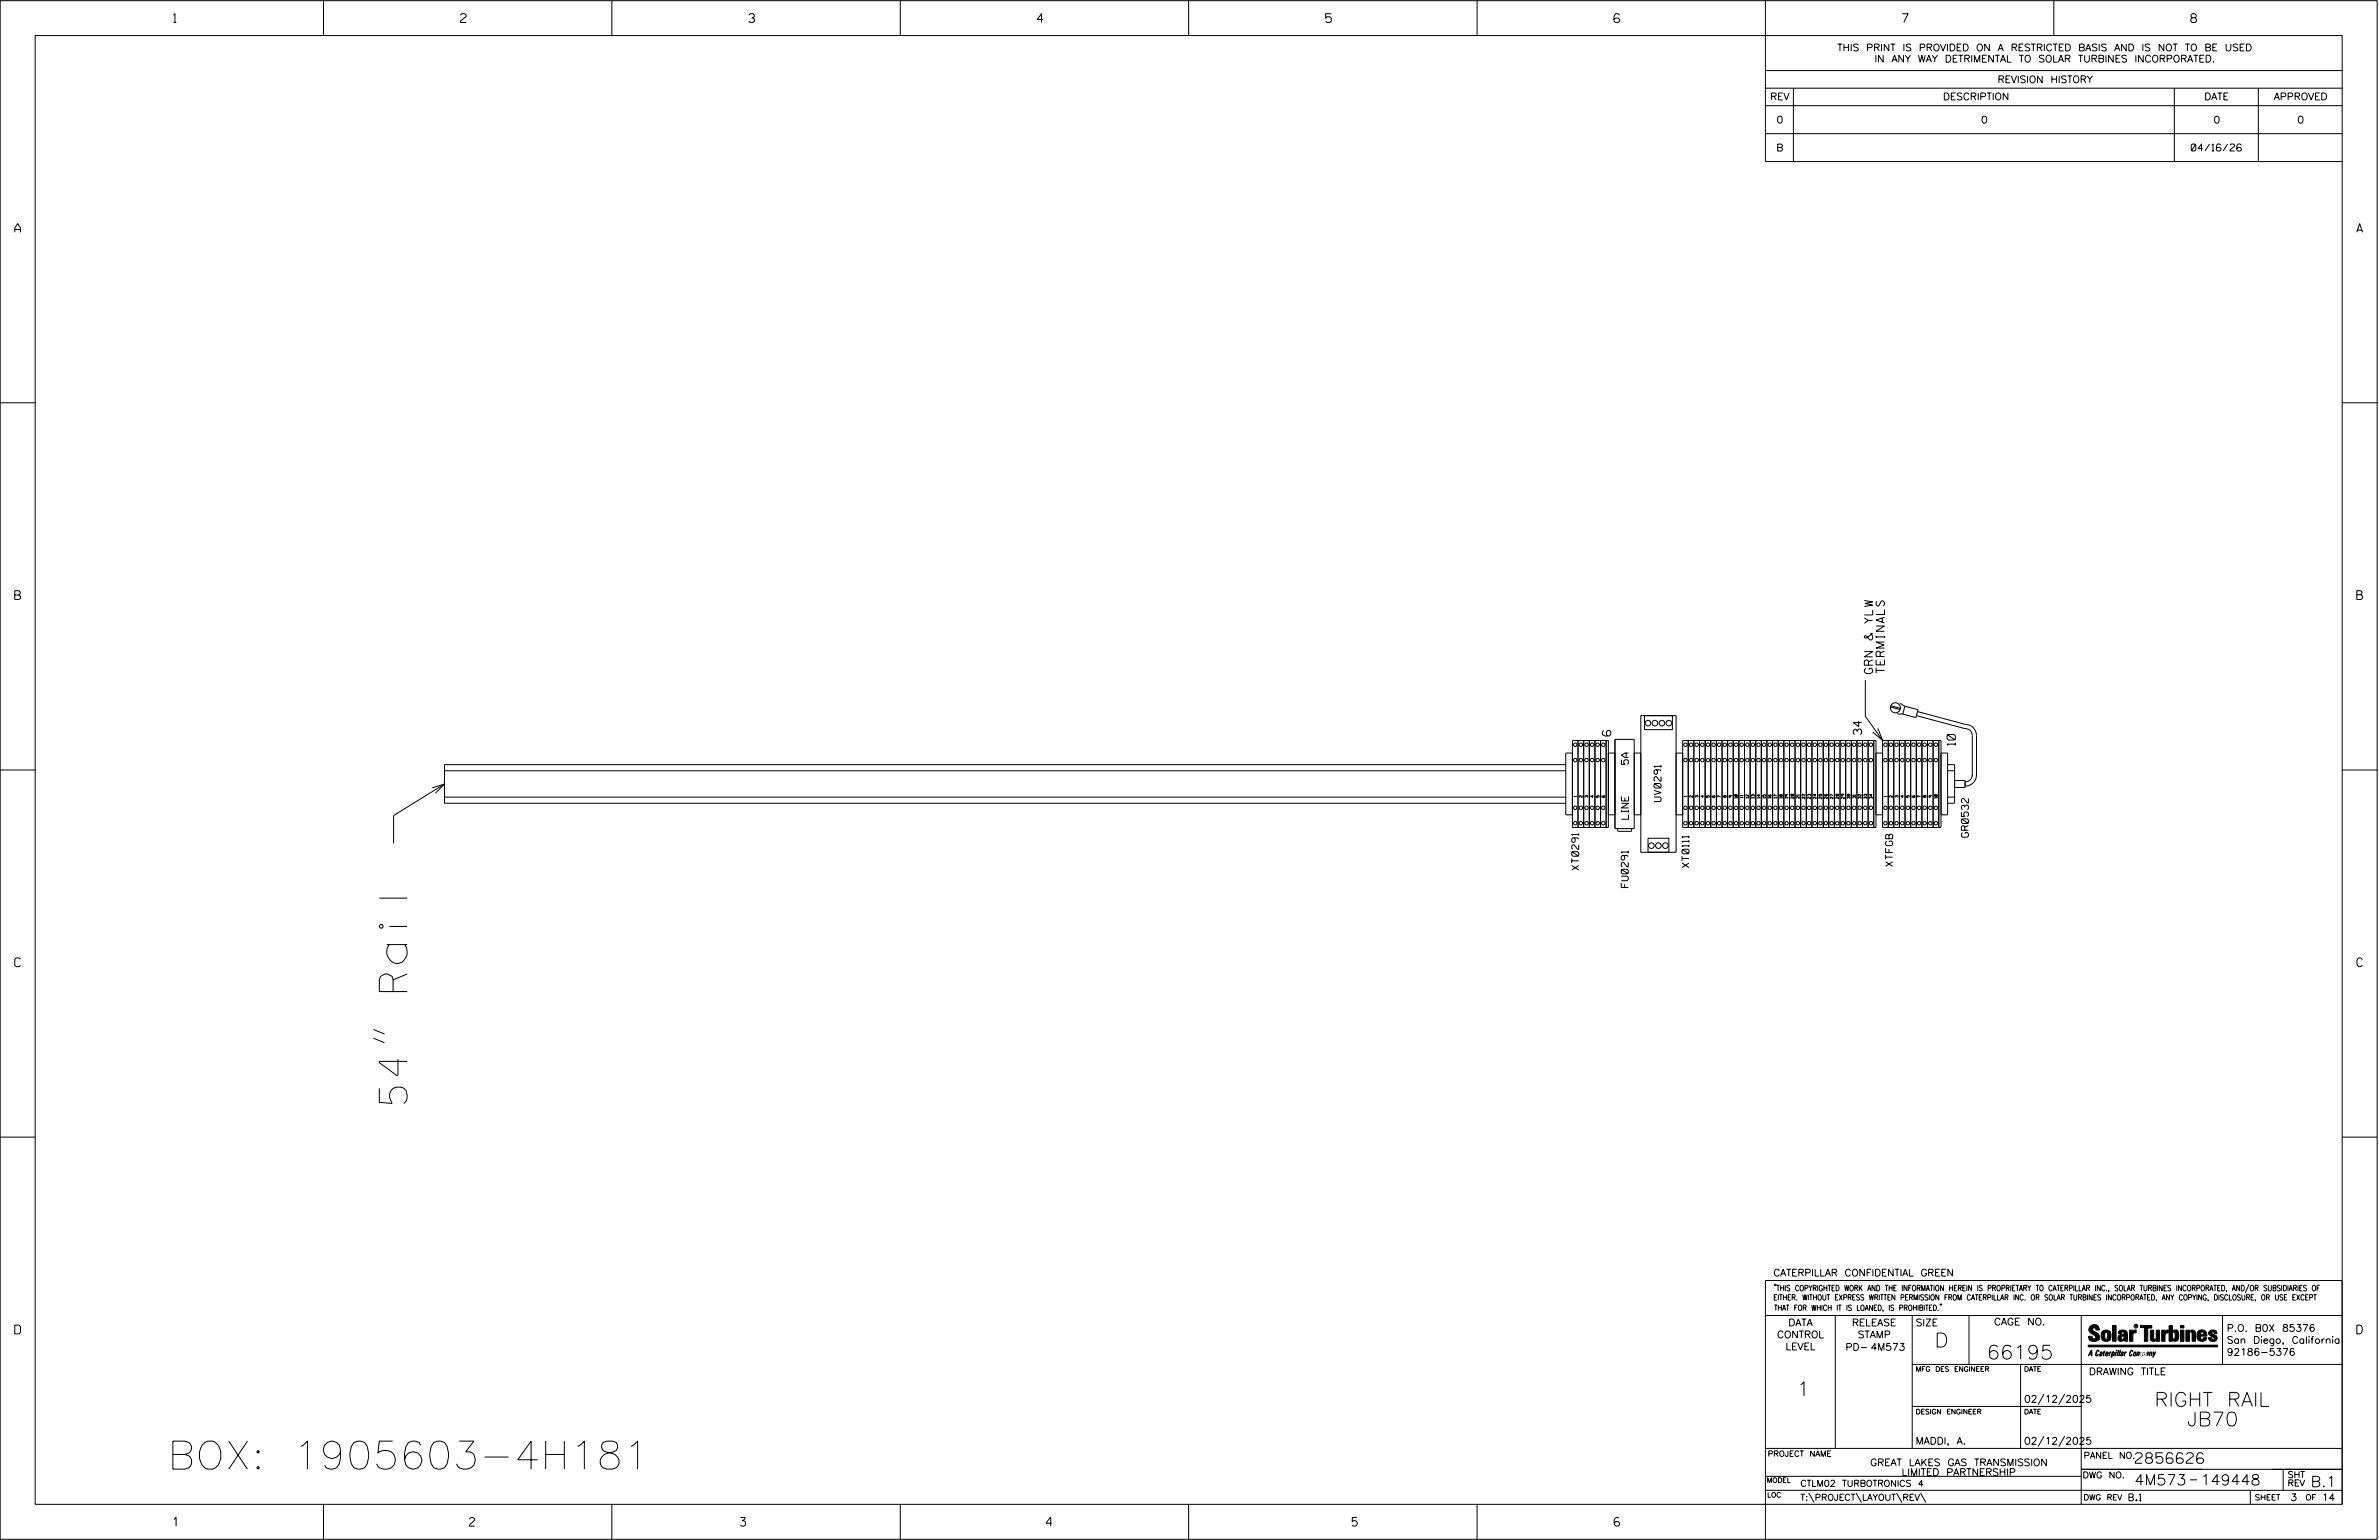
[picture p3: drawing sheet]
<svg xmlns="http://www.w3.org/2000/svg" width="864mm" height="559mm" viewBox="0 0 864 559" stroke-linecap="round" stroke-linejoin="round" font-family="sans-serif">
<defs><g id="words">
<g font-size="10.2">
<text x="147.8" y="400.4" transform="rotate(-90 147.8 400.4)">54&quot; Rail</text>
<text x="60.8" y="533.1">BOX: 1905603-4H181</text>
</g>
<g font-size="5.1">
<text x="702.3" y="488.8">D</text>
<text x="721.2" y="493.2">66195</text>
<text x="652.2" y="506.5">1</text>
<text x="782.1" y="510.3">RIGHT RAIL</text>
<text x="793.9" y="517.4">JB70</text>
</g>
<g font-size="3.8">
<text x="775.1" y="531">2856626</text>
<text x="774.8" y="538.9">4M573</text>
<text x="798.8" y="538.9">149448</text>
<text x="838.8" y="539.5">B.1</text>
</g>
<g font-size="3.2">
<text x="63" y="8.2">1</text>
<text x="167.2" y="8.2">2</text>
<text x="271.8" y="8.2">3</text>
<text x="376.5" y="8.2">4</text>
<text x="481.2" y="8.2">5</text>
<text x="690.6" y="8.2">7</text>
<text x="795.3" y="8.2">8</text>
<text x="5.4" y="84.3">A</text>
<text x="855.5" y="84.3">A</text>
<text x="5.4" y="217.5">B</text>
<text x="855.6" y="217.5">B</text>
<text x="5.4" y="350.8">C</text>
<text x="855.6" y="350.8">C</text>
<text x="5.4" y="484">D</text>
<text x="855.6" y="484">D</text>
<text x="62.8" y="553.8">1</text>
<text x="170.4" y="553.8">2</text>
<text x="268.8" y="553.8">3</text>
<text x="379.8" y="553.8">4</text>
<text x="490.8" y="553.8">5</text>
<text x="585.9" y="553.8">6</text>
</g>
<g font-size="3">
<text x="679.8" y="244.4" transform="rotate(-90 679.8 244.4)">GRN &amp; YLW</text>
<text x="684.1" y="244.3" transform="rotate(-90 684.1 244.3)">TERMINALS</text>
<text x="584.7" y="267" transform="rotate(-90 584.7 267)">6</text>
<text x="675.8" y="266.6" transform="rotate(-90 675.8 266.6)">34</text>
<text x="709.8" y="270.5" transform="rotate(-90 709.8 270.5)">10</text>
</g>
<g font-size="2.5">
<text x="666.9" y="18.5">THIS PRINT IS PROVIDED ON A RESTRICTED BASIS AND IS NOT TO BE USED</text>
<text x="680.5" y="22.6">IN ANY WAY DETRIMENTAL TO SOLAR TURBINES INCORPORATED.</text>
<text x="725.1" y="30">REVISION HISTORY</text>
<text x="642.6" y="36.3">REV</text>
<text x="705.3" y="36.3">DESCRIPTION</text>
<text x="800.2" y="36.3">DATE</text>
<text x="825.4" y="36.3">APPROVED</text>
<text x="644.9" y="44.7">0</text>
<text x="719.1" y="44.7">0</text>
<text x="803.5" y="44.7">0</text>
<text x="834" y="44.7">0</text>
<text x="644.8" y="54.8">B</text>
<text x="795.4" y="54.8">04/16/26</text>
<text x="591.1" y="277.4" transform="rotate(-90 591.1 277.4)">5A</text>
<text x="603" y="290.9" transform="rotate(-90 603 290.9)">UV0291</text>
<text x="591.1" y="297.3" transform="rotate(-90 591.1 297.3)">LINE</text>
<text x="714.5" y="303.8" transform="rotate(-90 714.5 303.8)">GR0532</text>
<text x="573.1" y="315.7" transform="rotate(-90 573.1 315.7)">XT0291</text>
<text x="613.1" y="314.8" transform="rotate(-90 613.1 314.8)">XT0111</text>
<text x="687" y="314.4" transform="rotate(-90 687 314.4)">XTFGB</text>
<text x="591.1" y="322.1" transform="rotate(-90 591.1 322.1)">FU0291</text>
<text x="643.8" y="463">CATERPILLAR CONFIDENTIAL GREEN</text>
<text x="645.1" y="485.5">CONTROL</text>
<text x="649.2" y="481.1">DATA</text>
<text x="672.3" y="481.1">RELEASE</text>
<text x="674.4" y="485.5">STAMP</text>
<text x="695.4" y="481.1">SIZE</text>
<text x="723.8" y="480.8">CAGE NO.</text>
<text x="808.4" y="483.1">P.O. B0X 85376</text>
<text x="648.2" y="489.8">LEVEL</text>
<text x="669.9" y="490">PD- 4M573</text>
<text x="808.4" y="487.5">San Diego, California</text>
<text x="808.4" y="491.8">92186-5376</text>
<text x="758.3" y="498.9">DRAWING TITLE</text>
<text x="734.8" y="508.9">02/12/2025</text>
<text x="695.4" y="524.1">MADDI, A.</text>
<text x="734.8" y="524.1">02/12/2025</text>
<text x="678.9" y="531.9">GREAT LAKES GAS TRANSMISSION</text>
<text x="690.3" y="535.5">LIMITED PARTNERSHIP</text>
<text x="772.8" y="544.6">B.1</text>
<text x="831.4" y="544.6">3</text>
<text x="842.9" y="544.6">14</text>
</g>
<g font-size="2.3">
<text x="756.4" y="529.2">PANEL NO.</text>
<text x="653.5" y="539.4">CTLM02 TURBOTRONICS 4</text>
<text x="756" y="536.3">DWG NO.</text>
<text x="830.4" y="539.3">REV</text>
<text x="830.4" y="536.2">SHT</text>
<text x="653.5" y="544.5">T:\PROJECT\LAYOUT\REV\</text>
</g>
<g font-size="2">
<text x="643.8" y="468.4">&quot;THIS COPYRIGHTED WORK AND THE INFORMATION HEREIN IS PROPRIETARY TO CATERPILLAR INC., SOLAR TURBINES INCORPORATED, AND/OR SUBSIDIARIES OF</text>
<text x="643.8" y="471.8">EITHER. WITHOUT EXPRESS WRITTEN PERMISSION FROM CATERPILLAR INC. OR SOLAR TURBINES INCORPORATED, ANY COPYING, DISCLOSURE, OR USE EXCEPT</text>
<text x="644" y="475.6">THAT FOR WHICH IT IS LOANED, IS PROHIBITED.&quot;</text>
<text x="641.7" y="528.5">PROJECT NAME</text>
<text x="756.3" y="544.3">DWG REV</text>
<text x="818.5" y="544.3">SHEET</text>
<text x="836.9" y="544.3">OF</text>
</g>
<g font-size="1.8">
<text x="695.4" y="497.6">MFG DES ENGINEER</text>
<text x="734.8" y="497.6">DATE</text>
<text x="695.4" y="513.1">DESIGN ENGINEER</text>
<text x="734.8" y="513.1">DATE</text>
<text x="641.3" y="538">MODEL</text>
<text x="641.5" y="543.3">LOC</text>
</g>
<g font-size="1">
<text x="572.3" y="289.2" transform="rotate(-90 572.3 289.2)">1</text>
<text x="574.4" y="289.3" transform="rotate(-90 574.4 289.3)">2</text>
<text x="576.4" y="289.3" transform="rotate(-90 576.4 289.3)">3</text>
<text x="578.4" y="289.3" transform="rotate(-90 578.4 289.3)">4</text>
<text x="580.5" y="289.3" transform="rotate(-90 580.5 289.3)">5</text>
<text x="582.5" y="289.3" transform="rotate(-90 582.5 289.3)">6</text>
<text x="612.3" y="289.2" transform="rotate(-90 612.3 289.2)">1</text>
<text x="614.4" y="289.3" transform="rotate(-90 614.4 289.3)">2</text>
<text x="616.4" y="289.3" transform="rotate(-90 616.4 289.3)">3</text>
<text x="618.5" y="289.3" transform="rotate(-90 618.5 289.3)">4</text>
<text x="620.5" y="289.3" transform="rotate(-90 620.5 289.3)">5</text>
<text x="624.6" y="289.3" transform="rotate(-90 624.6 289.3)">7</text>
<text x="626.6" y="289.3" transform="rotate(-90 626.6 289.3)">8</text>
<text x="628.7" y="289.3" transform="rotate(-90 628.7 289.3)">9</text>
<text x="630.7" y="289.7" transform="rotate(-90 630.7 289.7)">10</text>
<text x="632.7" y="289.5" transform="rotate(-90 632.7 289.5)">11</text>
<text x="634.8" y="289.7" transform="rotate(-90 634.8 289.7)">12</text>
<text x="636.8" y="289.7" transform="rotate(-90 636.8 289.7)">13</text>
<text x="638.9" y="289.7" transform="rotate(-90 638.9 289.7)">14</text>
<text x="640.9" y="289.7" transform="rotate(-90 640.9 289.7)">15</text>
<text x="643" y="289.7" transform="rotate(-90 643 289.7)">16</text>
<text x="645" y="289.7" transform="rotate(-90 645 289.7)">17</text>
<text x="647" y="289.7" transform="rotate(-90 647 289.7)">18</text>
<text x="649.1" y="289.7" transform="rotate(-90 649.1 289.7)">19</text>
<text x="651.1" y="289.8" transform="rotate(-90 651.1 289.8)">20</text>
<text x="653.2" y="289.7" transform="rotate(-90 653.2 289.7)">21</text>
<text x="655.2" y="289.8" transform="rotate(-90 655.2 289.8)">22</text>
<text x="657.2" y="289.8" transform="rotate(-90 657.2 289.8)">23</text>
<text x="659.3" y="289.8" transform="rotate(-90 659.3 289.8)">24</text>
<text x="661.3" y="289.8" transform="rotate(-90 661.3 289.8)">25</text>
<text x="663.4" y="289.8" transform="rotate(-90 663.4 289.8)">26</text>
<text x="665.4" y="289.8" transform="rotate(-90 665.4 289.8)">27</text>
<text x="667.4" y="289.8" transform="rotate(-90 667.4 289.8)">28</text>
<text x="669.5" y="289.8" transform="rotate(-90 669.5 289.8)">29</text>
<text x="671.5" y="289.8" transform="rotate(-90 671.5 289.8)">30</text>
<text x="673.6" y="289.6" transform="rotate(-90 673.6 289.6)">31</text>
<text x="675.6" y="289.8" transform="rotate(-90 675.6 289.8)">32</text>
<text x="677.6" y="289.8" transform="rotate(-90 677.6 289.8)">33</text>
<text x="679.7" y="289.8" transform="rotate(-90 679.7 289.8)">34</text>
<text x="684.9" y="289.2" transform="rotate(-90 684.9 289.2)">1</text>
<text x="687" y="289.3" transform="rotate(-90 687 289.3)">2</text>
<text x="689" y="289.3" transform="rotate(-90 689 289.3)">3</text>
<text x="691" y="289.3" transform="rotate(-90 691 289.3)">4</text>
<text x="693.1" y="289.3" transform="rotate(-90 693.1 289.3)">5</text>
<text x="697.2" y="289.3" transform="rotate(-90 697.2 289.3)">7</text>
<text x="699.2" y="289.3" transform="rotate(-90 699.2 289.3)">8</text>
<text x="701.2" y="289.3" transform="rotate(-90 701.2 289.3)">9</text>
<text x="703.3" y="289.7" transform="rotate(-90 703.3 289.7)">10</text>
</g>
<text font-size=".9" x="775.1" y="481.7">R</text>
</g></defs>
<g fill="none" stroke="#000" stroke-width=".36">
<path d="M.1 .2h862.8v558.4h-862.8zM12.8 12.9h837.4v533h-837.4zM117.4 .2v12.7M222.1 .2v12.7M326.8 .2v12.7M431.5 .2v12.7M536.2 .2v12.7M587.9 5.5l-.5-.5h-1l-.5 1v1.7l.5 .4h1l.6-.4v-.6l-.6-.5h-1l-.5 .5M640.9 .2v58.4h209.3M745.6 .2v12.7M640.9 25.6h209.3M640.9 32h209.3"/>
<path d="M640.9 38.3h209.3M651 32v26.6M789.3 32v26.6M819.8 32v26.6M640.9 48.5h209.3M.1 146.2h12.7M850.2 146.2h12.7M595.6 259.7h12.8v49.5h-12.8zM597 259.7h10.1v5.1h-10.1zM677.1 246.8v13.1l6.3 8.8M686.3 256.5l3.5 1M686.4 256.1l3.5 .9"/>
<path d="M688.7 258.9l2.2 .3M689.6 255.3l2.1 1M691.5 256.3l4.8 1.2-.8 2.9-4.8-1.3zM695.7 259.7l17.5 4.7a2.54 2.54 0 0 1 2.8 2.5v14.7M696.1 258.2l17.3 4.7a4 4 0 0 1 4.1 4v14.7M.1 279.4h12.7M161.4 279.7h407M568.4 277.5h-407v14h407M570.8 273.3h-2.4v22.4h2.4M572.8 268.7v31.5h11v-31.5h-13v31.5M574.9 268.7v31.5M576.9 268.7v31.5"/>
<path d="M579 268.7v31.5M581 268.7v31.5M583 268.7v31.5M583.8 273.3h2.4M586.2 268.3h7v32.4h-7zM593.2 273.3h2.4v22.4h-2.4M610.8 268.7h70.2v31.5h-70.2zM610.8 273.3h-2.4v22.4h2.4M612.8 268.7v31.5M614.9 268.7v31.5M616.9 268.7v31.5M619 268.7v31.5"/>
<path d="M621 268.7v31.5M623.1 268.7v31.5M625.1 268.7v31.5M627.1 268.7v31.5M629.2 268.7v31.5M631.2 268.7v31.5M633.3 268.7v31.5M635.3 268.7v31.5M637.4 268.7v31.5M639.4 268.7v31.5M641.4 268.7v31.5M643.5 268.7v31.5"/>
<path d="M645.5 268.7v31.5M647.6 268.7v31.5M649.6 268.7v31.5M651.6 268.7v31.5M653.7 268.7v31.5M655.7 268.7v31.5M657.8 268.7v31.5M659.8 268.7v31.5M661.8 268.7v31.5M663.9 268.7v31.5M665.9 268.7v31.5M667.9 268.7v31.5"/>
<path d="M670 268.7v31.5M672 268.7v31.5M674.1 268.7v31.5M676.1 268.7v31.5M678.1 268.7v31.5M680.2 268.7v31.5M681 273.3h2.4M681.7 264.3l1.7 4.4-3.6-3.1M683.4 268.7h21.2v31.5h-21.2zM685.4 268.7v31.5M687.5 268.7v31.5M689.5 268.7v31.5"/>
<path d="M691.6 268.7v31.5M693.6 268.7v31.5M695.6 268.7v31.5M697.7 268.7v31.5M699.7 268.7v31.5M701.7 268.7v31.5M703.8 268.7v31.5M704.6 273.3h2.4v22.4h-2.4M707 277.5h2.5v14h-2.5M707 279.7h2.5M850.2 279.4h12.7M156.9 285.9l4.5-1.4-3.3 3.3"/>
<path d="M161.4 289.2h407M161.4 284.5l-18.5 11.4v10.2M583.8 295.7h2.4M621.7 288.7l-.2 .5 .4 .1h.5l.1-.4h-.5l.2 .4M681 295.7h2.4M694.3 288.7l-.2 .5 .3 .1h.6l.1-.4h-.5l.2 .4M707 289.2h2.5M709.5 283.2h3.9v2.5l-3.9 .1M716 281.2a2.53 2.53 0 0 1-2.6 2.5M717.5 281.2a4 4 0 0 1-4.1 4M587.2 300.7l.2 1h4.7l.2-1M598.2 304.2h7.6v5h-7.6z"/>
<path d="M135.6 376.7l4 1.7M135.6 373.6l4 1.6M.1 412.6h12.7M850.2 412.6h12.7M640.9 477.3h209.3M644.2 466.1l-.1 .4M644.7 466.1l-.2 .4M666.2 477.3v48.3M694.2 477.3v48.3M704.4 473.3l-.1 .4M704.8 473.3l-.1 .4M714.8 477.3v17.8"/>
<path d="M755.5 477.3v68.6M806.8 477.3v17.8M816.5 466l-1.4 3.1M850.2 464.6h-209.3v94M850.2 464.8v81.1M694.2 495.1h156M733.5 495.1v30.5M758.6 481.4a2.02 2.02 0 0 1 3.1-.1l.5 1.3h-1.3l-.2-.6-.4-.2-.6 .1-.1 .4 .4 .7a2.46 2.46 0 0 1 2.2 2.9 2.83 2.83 0 0 1-3.8 .3l-.3-1.3h1.3l.2 .7 .6 .3 .5-.2 .2-.5-.4-.6-1.9-1.2-.4-.9zM759.2 491.3h-.7l.7-1.2v1.9h.2l-.1-2.1-1.3 2.1 .5-.5h.7M761.3 490l.3-.2 .4 .3-.1 .3-.3-.4-.4 .3-.3 1.6h.4l.4-.5-.3 .6-.4 .1-.3-.4zM762.6 490.6l.5-.1-.1 1.4h-.9a.74 .74 0 0 1 .9-.8l-.3 .7-.5 .1 .2-.5 .6-.2v-.5l-.7 .2zM763 483.2a2.17 2.17 0 0 1 3.1 0l.3 1.4-.3 1.5a2.17 2.17 0 0 1-3.1 0l-.3-1.5z"/>
<path d="M763.6 490.5l.4-.4 .2 .6h-.3l-.3 .9 .2 .4-.3-.1zM764.1 483.7l.5-.4 .4 .3v2.2l-.4 .2-.5-.2zM764.6 491.1l.6 .2v-.7l-.4-.1-.4 .6-.1 .8h.6M764.6 491.1l-.1 .8h.4M764.6 482.6v.8M764.8 490.7l.4 .1v.3h-.6zM765 491.5l-.1 .4zM766 490.5l-.5 1.5zM766 490.8l.4-.3-.4 .4M766.9 481h1.3v5.7h-1.3zM767 490.8l.5 .1-.3 .8-.4 .2zM767.3 490.5h-.5l-.5 2"/>
<path d="M767.3 490.5a.8 .8 0 0 1 .2 1 .8 .8 0 0 1-.9 .4l-.1 .6M767.3 490.5l-.1 .2M768.1 490.5l-.4 1.5zM768.2 489.9h.3l-.1 .2h-.2zM769 489.9l-.5 2.1zM769.7 489.9l-.6 2.1zM770.1 491.4l.5-.3-.5 .8zM770.4 491.9h.1M770.6 491.1l.1-.4-.7 .2 .1-.3 .6-.1 .2 .3-.5 1.1M770.6 491.1a.74 .74 0 0 0-.8 .8h.6M771 484.8h-.7l-.3 .6 .4 .7 .5-.3 .1-2.4h-.8l-.1 .4h-1.2a1.71 1.71 0 0 1 1.8-1.3 1.71 1.71 0 0 1 1.6 1.4v2.8h-1.1l-.1-.6M771 484.2l-1.5 .1a1.41 1.41 0 0 0 0 2.4l.5 .1 1.1-.7"/>
<path d="M771.2 486.1h-.1M771.4 490.5l.1 .3 .4-.3-.9 1.5zM771.5 490.8h.1M773 482.7h1.2v.5l.5-.5 .7-.1v1h-.6l-.5 .4-.1 2.7h-1.2zM773.3 490.3l.6-.4 .4 .2-.1 .4-.3-.4a1.28 1.28 0 0 0-.5 1.8l.6-.4-.1 .4-.8 .1zM774.7 490.8l.5-.3a.88 .88 0 0 1 .2 .9 .88 .88 0 0 1-.7 .7l-.2-.2zM774.8 490.9h.5l-.3 1h-.3l-.2-.2zM775.2 490.5l-.1 .2M776.8 481h4.3v.9h-1.5v4.8h-1.3M776.8 490.6l-.8 .2v-.3l-.4 1.5 .8-1.3v1.3l.3-1.2M779.3 491.1h.4M779.6 490.5h.3l-.3 1.4"/>
<path d="M779.6 490.7h.2l-.1 .4M779.7 491.1l-.1 .4M779.7 491.1l-.4 .2M780.1 492l.4-1.5 .1 .3 .3-.3 .3 .2-.3 1.3v-1.3l-.7 1.3M780.6 482.7h1.2v2.7l.1 .4 .4 .3 .4-.7v-2.7h1.2l.1 4h-1.3v-.5l-1.1 .6-.7-.3-.3-.7zM781.6 492.5l1-2-.8 1.3-.2-1.3-.2 2M784.7 482.7h1.2v.5l.5-.5 .7-.1v1h-.5l-.6 .4-.1 2.7h-1.2zM787.4 481h1.2v2a1.4 1.4 0 0 1 2.2 .2l.1 1.4-.4 1.9-1.5 .1-.4-.5v-1l.5 .9 .5-.3v-2.1l-.5-.4-.5 .7v2.8h-1.2zM791.5 482.7h1.3v4h-1.3zM791.5 481h1.3v.9h-1.3zM793.5 482.7h1.3v.4l.7-.5 1.1 .2 .4 .6v3.3h-1.2l-.3-3.4-.7 .2v3.2h-1.3zM794.8 483.1h.1"/>
<path d="M797.7 483.2a1.92 1.92 0 0 1 2.4-.5 1.92 1.92 0 0 1 1 2.1h-2.3v.8l.6 .5 .5-.3v-.5h1.2a1.83 1.83 0 0 1-2.1 1.4 1.83 1.83 0 0 1-1.5-2.1zM798.8 484.2v.6M799.1 483.4h.6l.2 .8h-1.1zM804.6 482.9a1.84 1.84 0 0 0-2.9 .8 3.3 3.3 0 0 0 2.2 1.9l-.5 .5-.4-.3-.1-.4h-1.2l.1 .6a1.92 1.92 0 0 0 2.9 .4M804.9 483.8h-1.2l-.2-.6-.5 .1-.1 .3 .1 .3 1.8 .9M805.1 488.1h-47.1v.6h47.1M694.2 510.3h61.3M742 505.8l-2.2 3.9M749.5 505.8l-2.2 3.9M640.9 525.6h209.2M640.9 535.7h114.6M742 521.1l-2.2 3.8"/>
<path d="M749.5 521.1l-2.2 3.8M755.5 533.2h94.7M795 537h2.6M828.8 533.2v7.6M117.4 545.9v12.7M222.1 545.9v12.7M326.8 545.9v12.7M431.5 545.9v12.7M536.2 545.9v12.7M640.9 540.8h209.3M656.6 541.7l2 3.5M673.8 541.7l1.9 3.5"/>
<path d="M688.4 541.7l2 3.5M697.2 541.7l1.9 3.5M816.9 541v4.9M863.5 558h.1"/>
<circle cx="688" cy="256.8" r="1.83"/>
<circle cx="571.8" cy="275.8" r=".64"/>
<circle cx="571.8" cy="270.2" r=".64"/>
<circle cx="573.9" cy="275.8" r=".64"/>
<circle cx="573.9" cy="270.2" r=".64"/>
<circle cx="575.9" cy="275.8" r=".64"/>
<circle cx="575.9" cy="270.2" r=".64"/>
<circle cx="578" cy="275.8" r=".64"/>
<circle cx="578" cy="270.2" r=".64"/>
<circle cx="580" cy="275.8" r=".63"/>
<circle cx="580" cy="270.2" r=".63"/>
<circle cx="582" cy="270.2" r=".64"/>
<circle cx="582" cy="275.8" r=".64"/>
<circle cx="598.2" cy="262.4" r="1.02"/>
<circle cx="600.7" cy="262.4" r="1.02"/>
<circle cx="603.3" cy="262.4" r="1.02"/>
<circle cx="605.8" cy="262.4" r="1.02"/>
<circle cx="611.8" cy="275.8" r=".64"/>
<circle cx="611.8" cy="270.2" r=".64"/>
<circle cx="613.9" cy="275.8" r=".64"/>
<circle cx="613.9" cy="270.2" r=".64"/>
<circle cx="615.9" cy="270.2" r=".64"/>
<circle cx="615.9" cy="275.8" r=".64"/>
<circle cx="618" cy="270.2" r=".64"/>
<circle cx="618" cy="275.8" r=".64"/>
<circle cx="620" cy="270.2" r=".64"/>
<circle cx="620" cy="275.8" r=".64"/>
<circle cx="622.1" cy="275.8" r=".64"/>
<circle cx="622.1" cy="270.2" r=".64"/>
<circle cx="624.1" cy="275.8" r=".63"/>
<circle cx="624.1" cy="270.2" r=".63"/>
<circle cx="626.1" cy="275.8" r=".64"/>
<circle cx="626.1" cy="270.2" r=".64"/>
<circle cx="628.2" cy="270.2" r=".64"/>
<circle cx="628.2" cy="275.8" r=".64"/>
<circle cx="630.2" cy="275.8" r=".64"/>
<circle cx="630.2" cy="270.2" r=".64"/>
<circle cx="632.2" cy="270.2" r=".64"/>
<circle cx="632.2" cy="275.8" r=".64"/>
<circle cx="634.3" cy="270.2" r=".64"/>
<circle cx="634.3" cy="275.8" r=".64"/>
<circle cx="636.3" cy="275.8" r=".63"/>
<circle cx="636.3" cy="270.2" r=".63"/>
<circle cx="638.4" cy="270.2" r=".64"/>
<circle cx="638.4" cy="275.8" r=".64"/>
<circle cx="640.4" cy="270.2" r=".64"/>
<circle cx="640.4" cy="275.8" r=".64"/>
<circle cx="642.4" cy="270.2" r=".64"/>
<circle cx="642.4" cy="275.8" r=".64"/>
<circle cx="644.5" cy="270.2" r=".64"/>
<circle cx="644.5" cy="275.8" r=".64"/>
<circle cx="646.5" cy="275.8" r=".64"/>
<circle cx="646.5" cy="270.2" r=".64"/>
<circle cx="648.6" cy="270.2" r=".63"/>
<circle cx="648.6" cy="275.8" r=".63"/>
<circle cx="650.6" cy="275.8" r=".64"/>
<circle cx="650.6" cy="270.2" r=".64"/>
<circle cx="652.6" cy="275.8" r=".64"/>
<circle cx="652.6" cy="270.2" r=".64"/>
<circle cx="654.7" cy="270.2" r=".64"/>
<circle cx="654.7" cy="275.8" r=".64"/>
<circle cx="656.7" cy="270.2" r=".64"/>
<circle cx="656.7" cy="275.8" r=".64"/>
<circle cx="658.8" cy="270.2" r=".64"/>
<circle cx="658.8" cy="275.8" r=".64"/>
<circle cx="660.8" cy="270.2" r=".63"/>
<circle cx="660.8" cy="275.8" r=".63"/>
<circle cx="662.8" cy="270.2" r=".64"/>
<circle cx="662.8" cy="275.8" r=".64"/>
<circle cx="664.9" cy="270.2" r=".64"/>
<circle cx="664.9" cy="275.8" r=".64"/>
<circle cx="666.9" cy="270.2" r=".64"/>
<circle cx="666.9" cy="275.8" r=".64"/>
<circle cx="669" cy="275.8" r=".64"/>
<circle cx="669" cy="270.2" r=".64"/>
<circle cx="671" cy="275.8" r=".64"/>
<circle cx="671" cy="270.2" r=".64"/>
<circle cx="673.1" cy="270.2" r=".63"/>
<circle cx="673.1" cy="275.8" r=".63"/>
<circle cx="675.1" cy="275.8" r=".64"/>
<circle cx="675.1" cy="270.2" r=".64"/>
<circle cx="677.1" cy="270.2" r=".64"/>
<circle cx="677.1" cy="275.8" r=".64"/>
<circle cx="679.2" cy="270.2" r=".64"/>
<circle cx="679.2" cy="275.8" r=".64"/>
<circle cx="684.4" cy="270.2" r=".63"/>
<circle cx="684.4" cy="275.8" r=".63"/>
<circle cx="686.4" cy="275.8" r=".64"/>
<circle cx="686.4" cy="270.2" r=".64"/>
<circle cx="688.5" cy="275.8" r=".64"/>
<circle cx="688.5" cy="270.2" r=".64"/>
<circle cx="690.5" cy="270.2" r=".64"/>
<circle cx="690.5" cy="275.8" r=".64"/>
<circle cx="692.6" cy="270.2" r=".64"/>
<circle cx="692.6" cy="275.8" r=".64"/>
<circle cx="694.6" cy="275.8" r=".64"/>
<circle cx="694.6" cy="270.2" r=".64"/>
<circle cx="696.7" cy="270.2" r=".63"/>
<circle cx="696.7" cy="275.8" r=".63"/>
<circle cx="698.7" cy="275.8" r=".64"/>
<circle cx="698.7" cy="270.2" r=".64"/>
<circle cx="700.7" cy="275.8" r=".64"/>
<circle cx="700.7" cy="270.2" r=".64"/>
<circle cx="702.8" cy="275.8" r=".64"/>
<circle cx="702.8" cy="270.2" r=".64"/>
<circle cx="571.8" cy="298.7" r=".64"/>
<circle cx="571.8" cy="293.1" r=".64"/>
<circle cx="573.9" cy="293.1" r=".64"/>
<circle cx="573.9" cy="298.7" r=".64"/>
<circle cx="575.9" cy="298.7" r=".64"/>
<circle cx="575.9" cy="293.1" r=".64"/>
<circle cx="578" cy="293.1" r=".64"/>
<circle cx="578" cy="298.7" r=".64"/>
<circle cx="580" cy="293.1" r=".63"/>
<circle cx="580" cy="298.7" r=".63"/>
<circle cx="582" cy="293.1" r=".64"/>
<circle cx="582" cy="298.7" r=".64"/>
<circle cx="611.8" cy="298.7" r=".64"/>
<circle cx="611.8" cy="293.1" r=".64"/>
<circle cx="613.9" cy="293.1" r=".64"/>
<circle cx="613.9" cy="298.7" r=".64"/>
<circle cx="615.9" cy="298.7" r=".64"/>
<circle cx="615.9" cy="293.1" r=".64"/>
<circle cx="618" cy="293.1" r=".64"/>
<circle cx="618" cy="298.7" r=".64"/>
<circle cx="620" cy="298.7" r=".64"/>
<circle cx="620" cy="293.1" r=".64"/>
<circle cx="622.1" cy="293.1" r=".64"/>
<circle cx="622.1" cy="298.7" r=".64"/>
<circle cx="624.1" cy="293.1" r=".63"/>
<circle cx="624.1" cy="298.7" r=".63"/>
<circle cx="626.1" cy="293.1" r=".64"/>
<circle cx="626.1" cy="298.7" r=".64"/>
<circle cx="628.2" cy="293.1" r=".64"/>
<circle cx="628.2" cy="298.7" r=".64"/>
<circle cx="630.2" cy="293.1" r=".64"/>
<circle cx="630.2" cy="298.7" r=".64"/>
<circle cx="632.2" cy="298.7" r=".64"/>
<circle cx="632.2" cy="293.1" r=".64"/>
<circle cx="634.3" cy="293.1" r=".64"/>
<circle cx="634.3" cy="298.7" r=".64"/>
<circle cx="636.3" cy="293.1" r=".63"/>
<circle cx="636.3" cy="298.7" r=".63"/>
<circle cx="638.4" cy="298.7" r=".64"/>
<circle cx="638.4" cy="293.1" r=".64"/>
<circle cx="640.4" cy="293.1" r=".64"/>
<circle cx="640.4" cy="298.7" r=".64"/>
<circle cx="642.4" cy="298.7" r=".64"/>
<circle cx="642.4" cy="293.1" r=".64"/>
<circle cx="644.5" cy="293.1" r=".64"/>
<circle cx="644.5" cy="298.7" r=".64"/>
<circle cx="646.5" cy="293.1" r=".64"/>
<circle cx="646.5" cy="298.7" r=".64"/>
<circle cx="648.6" cy="298.7" r=".63"/>
<circle cx="648.6" cy="293.1" r=".63"/>
<circle cx="650.6" cy="298.7" r=".64"/>
<circle cx="650.6" cy="293.1" r=".64"/>
<circle cx="652.6" cy="293.1" r=".64"/>
<circle cx="652.6" cy="298.7" r=".64"/>
<circle cx="654.7" cy="298.7" r=".64"/>
<circle cx="654.7" cy="293.1" r=".64"/>
<circle cx="656.7" cy="293.1" r=".64"/>
<circle cx="656.7" cy="298.7" r=".64"/>
<circle cx="658.8" cy="298.7" r=".64"/>
<circle cx="658.8" cy="293.1" r=".64"/>
<circle cx="660.8" cy="298.7" r=".63"/>
<circle cx="660.8" cy="293.1" r=".63"/>
<circle cx="662.8" cy="293.1" r=".64"/>
<circle cx="662.8" cy="298.7" r=".64"/>
<circle cx="664.9" cy="298.7" r=".64"/>
<circle cx="664.9" cy="293.1" r=".64"/>
<circle cx="666.9" cy="298.7" r=".64"/>
<circle cx="666.9" cy="293.1" r=".64"/>
<circle cx="669" cy="298.7" r=".64"/>
<circle cx="669" cy="293.1" r=".64"/>
<circle cx="671" cy="293.1" r=".64"/>
<circle cx="671" cy="298.7" r=".64"/>
<circle cx="673.1" cy="293.1" r=".63"/>
<circle cx="673.1" cy="298.7" r=".63"/>
<circle cx="675.1" cy="298.7" r=".64"/>
<circle cx="675.1" cy="293.1" r=".64"/>
<circle cx="677.1" cy="293.1" r=".64"/>
<circle cx="677.1" cy="298.7" r=".64"/>
<circle cx="679.2" cy="293.1" r=".64"/>
<circle cx="679.2" cy="298.7" r=".64"/>
<circle cx="684.4" cy="293.1" r=".63"/>
<circle cx="684.4" cy="298.7" r=".63"/>
<circle cx="686.4" cy="298.7" r=".64"/>
<circle cx="686.4" cy="293.1" r=".64"/>
<circle cx="688.5" cy="298.7" r=".64"/>
<circle cx="688.5" cy="293.1" r=".64"/>
<circle cx="690.5" cy="298.7" r=".64"/>
<circle cx="690.5" cy="293.1" r=".64"/>
<circle cx="692.6" cy="298.7" r=".64"/>
<circle cx="692.6" cy="293.1" r=".64"/>
<circle cx="694.6" cy="298.7" r=".64"/>
<circle cx="694.6" cy="293.1" r=".64"/>
<circle cx="696.7" cy="298.7" r=".63"/>
<circle cx="696.7" cy="293.1" r=".63"/>
<circle cx="698.7" cy="293.1" r=".64"/>
<circle cx="698.7" cy="298.7" r=".64"/>
<circle cx="700.7" cy="298.7" r=".64"/>
<circle cx="700.7" cy="293.1" r=".64"/>
<circle cx="702.8" cy="293.1" r=".64"/>
<circle cx="702.8" cy="298.7" r=".64"/>
<circle cx="599.5" cy="306.8" r="1.02"/>
<circle cx="602" cy="306.8" r="1.02"/>
<circle cx="604.6" cy="306.8" r="1.02"/>
<circle cx="775.4" cy="481.2" r=".69"/>
</g>
<g fill="#000">
<path d="M768.1 490.5l-.4 1.5zM768.2 489.9h.3l-.1 .2h-.2zM769 489.9l-.5 2.1zM769.7 489.9l-.6 2.1zM791.5 481h1.3v.9h-1.3zM791.5 482.7h1.3v4h-1.3zM758 488.1h47.1v.6h-47.1z"/>
<path d="M759.2 489.9l-1.2 2.1 .5-.5h.7v.5h.2zM759.2 490.1v1.2h-.7z" fill-rule="evenodd"/>
<path d="M758.6 481.4a2.02 2.02 0 0 1 3.1-.1l.5 1.3h-1.3l-.2-.6-.4-.2-.6 .1-.1 .4 .4 .7a2.46 2.46 0 0 1 2.2 2.9 2.83 2.83 0 0 1-3.8 .3l-.3-1.3h1.3l.2 .7 .6 .3 .5-.2 .2-.5-.4-.6-1.9-1.2-.4-.9z" fill-rule="evenodd"/>
<path d="M761.3 490l.3-.2 .4 .3-.1 .3-.3-.4-.4 .3-.3 1.6h.4l.4-.5-.3 .6-.4 .1-.3-.4z" fill-rule="evenodd"/>
<path d="M762.6 490.6l.5-.1-.1 1.4h-.9a.74 .74 0 0 1 .9-.8l-.6 .3-.2 .5 .5-.1 .3-.6v-.5l-.7 .2z" fill-rule="evenodd"/>
<path d="M763.6 490.5l.4-.4 .2 .6h-.3l-.3 .9 .2 .4-.3-.1z" fill-rule="evenodd"/>
<path d="M764.8 490.5l.5 .3-.1 .5h-.6l.6-.2v-.3l-.4-.1-.3 1.2h.4l.3-.4-.6 .6-.3-.2v-.4z" fill-rule="evenodd"/>
<path d="M763 483.2a2.17 2.17 0 0 1 3.1 0l.3 1.4-.3 1.5a2.17 2.17 0 0 1-3.1 0l-.3-1.5zM764.1 483.7v2.1l.5 .2 .4-.2v-2.2l-.4-.3z" fill-rule="evenodd"/>
<path d="M766 490.5v.3l.4-.1-.4 .2-.5 1.1z" fill-rule="evenodd"/>
<path d="M766.8 490.5l-.5 2 .3-.6a.71 .71 0 0 0 .9-.5 .71 .71 0 0 0-.4-.9zM767 490.8l.5 .1-.3 .8-.4 .2z" fill-rule="evenodd"/>
<path d="M766.9 481h1.3v5.7h-1.3z" fill-rule="evenodd"/>
<path d="M770.1 490.6l.6-.1 .2 .3-.4 1.2-.5 .1-.2-.5 .3-.5h.5l-.7 .5v.3l.4-.1 .4-.9-.5-.2-.2 .2z" fill-rule="evenodd"/>
<path d="M769.4 482.8l-.5 1h1.2l.1-.4h.8v.8l-1.5 .1a1.41 1.41 0 0 0 0 2.4l.5 .1 1.1-.7 .1 .6h1.1v-2.8a1.79 1.79 0 0 0-2.4-1.2zM770.3 484.8h.7l-.1 1-.5 .3-.4-.7z" fill-rule="evenodd"/>
<path d="M771.4 490.5l.1 .3 .4-.3-.9 1.5z" fill-rule="evenodd"/>
<path d="M773 482.7h1.2v.5l.5-.5 .7-.1v1h-.6l-.5 .4-.1 2.7h-1.2z" fill-rule="evenodd"/>
<path d="M773.3 490.3l.6-.4 .4 .2-.1 .4-.3-.4a1.28 1.28 0 0 0-.5 1.8l.6-.4-.3 .5h-.6z" fill-rule="evenodd"/>
<path d="M774.7 490.8l-.2 1.1h.7a.96 .96 0 0 0 0-1.4zM774.8 490.9h.5l-.1 .6-.5 .4-.2-.2z" fill-rule="evenodd"/>
<path d="M776 490.5v.3l.4-.3 .2 .3 .7-.2-.3 1.4v-1.3l-.6 1.3v-1.3l-.8 1.3z" fill-rule="evenodd"/>
<path d="M776.8 481h4.3v.9h-1.5v4.8h-1.3v-4.8h-1.5z" fill-rule="evenodd"/>
<path d="M777.9 490.5l-.5 2 .3-.6a.71 .71 0 0 0 .9-.5 .71 .71 0 0 0-.4-.9zM778.1 490.8l.3-.1 .1 .4-.5 .8-.2-.5z" fill-rule="evenodd"/>
<path d="M779.3 490.6l.6-.1-.3 1.5-.7-.1a.67 .67 0 0 1 .8-.8l-.6 .3-.1 .5 .4-.1 .4-.9-.4-.2-.3 .2z" fill-rule="evenodd"/>
<path d="M780.5 490.5l.1 .3 .3-.3 .3 .2-.3 1.3v-1.3l-.8 1.3z" fill-rule="evenodd"/>
<path d="M780.6 482.7h1.2v2.7l.1 .4 .4 .3 .4-.7v-2.7h1.2l.1 4h-1.3v-.5l-1.1 .6-.7-.3-.3-.7z" fill-rule="evenodd"/>
<path d="M781.6 490.5l.2 1.3 .8-1.3-1.2 2z" fill-rule="evenodd"/>
<path d="M784.7 482.7h1.2v.5l.5-.5 .7-.1v1h-.5l-.6 .4-.1 2.7h-1.2z" fill-rule="evenodd"/>
<path d="M787.4 481h1.2v2a1.4 1.4 0 0 1 2.2 .2l.1 1.4-.4 1.9-1.5 .1-.4-.5v-1l.5 .9 .5-.3v-2.1l-.5-.4-.5 .7v2.8h-1.2z" fill-rule="evenodd"/>
<path d="M793.5 482.7h1.3v.4a1.29 1.29 0 0 1 2.2 .3v3.3h-1.2l-.3-3.4-.7 .2v3.2h-1.3z" fill-rule="evenodd"/>
<path d="M797.7 483.2a1.92 1.92 0 0 1 2.4-.5 1.92 1.92 0 0 1 1 2.1h-2.3v.8l.6 .5 .5-.3v-.5h1.2a1.83 1.83 0 0 1-2.1 1.4 1.83 1.83 0 0 1-1.5-2.1zM799.1 483.4l-.3 .8h1.1l-.2-.8z" fill-rule="evenodd"/>
<path d="M801.9 483.2a1.94 1.94 0 0 1 3 .1v.5h-1.2l-.2-.6-.5 .1-.1 .3 .1 .3 1.8 .9a1.2 1.2 0 0 1 .1 1.3 1.2 1.2 0 0 1-1.2 .7l-1.6-.4-.4-1h1.2l.1 .4 .4 .3 .5-.5a3.3 3.3 0 0 1-2.2-1.9z" fill-rule="evenodd"/>
<circle cx="761.4" cy="492" r=".07"/>
<circle cx="762.2" cy="485.1" r=".07"/>
<circle cx="769.3" cy="492" r=".07"/>
<circle cx="773.1" cy="486.7" r=".07"/>
<circle cx="791.5" cy="486.7" r=".07"/>
<circle cx="791.5" cy="481" r=".07"/>
<circle cx="794.8" cy="486.7" r=".07"/>
</g>
<use href="#words"/>
</svg>
